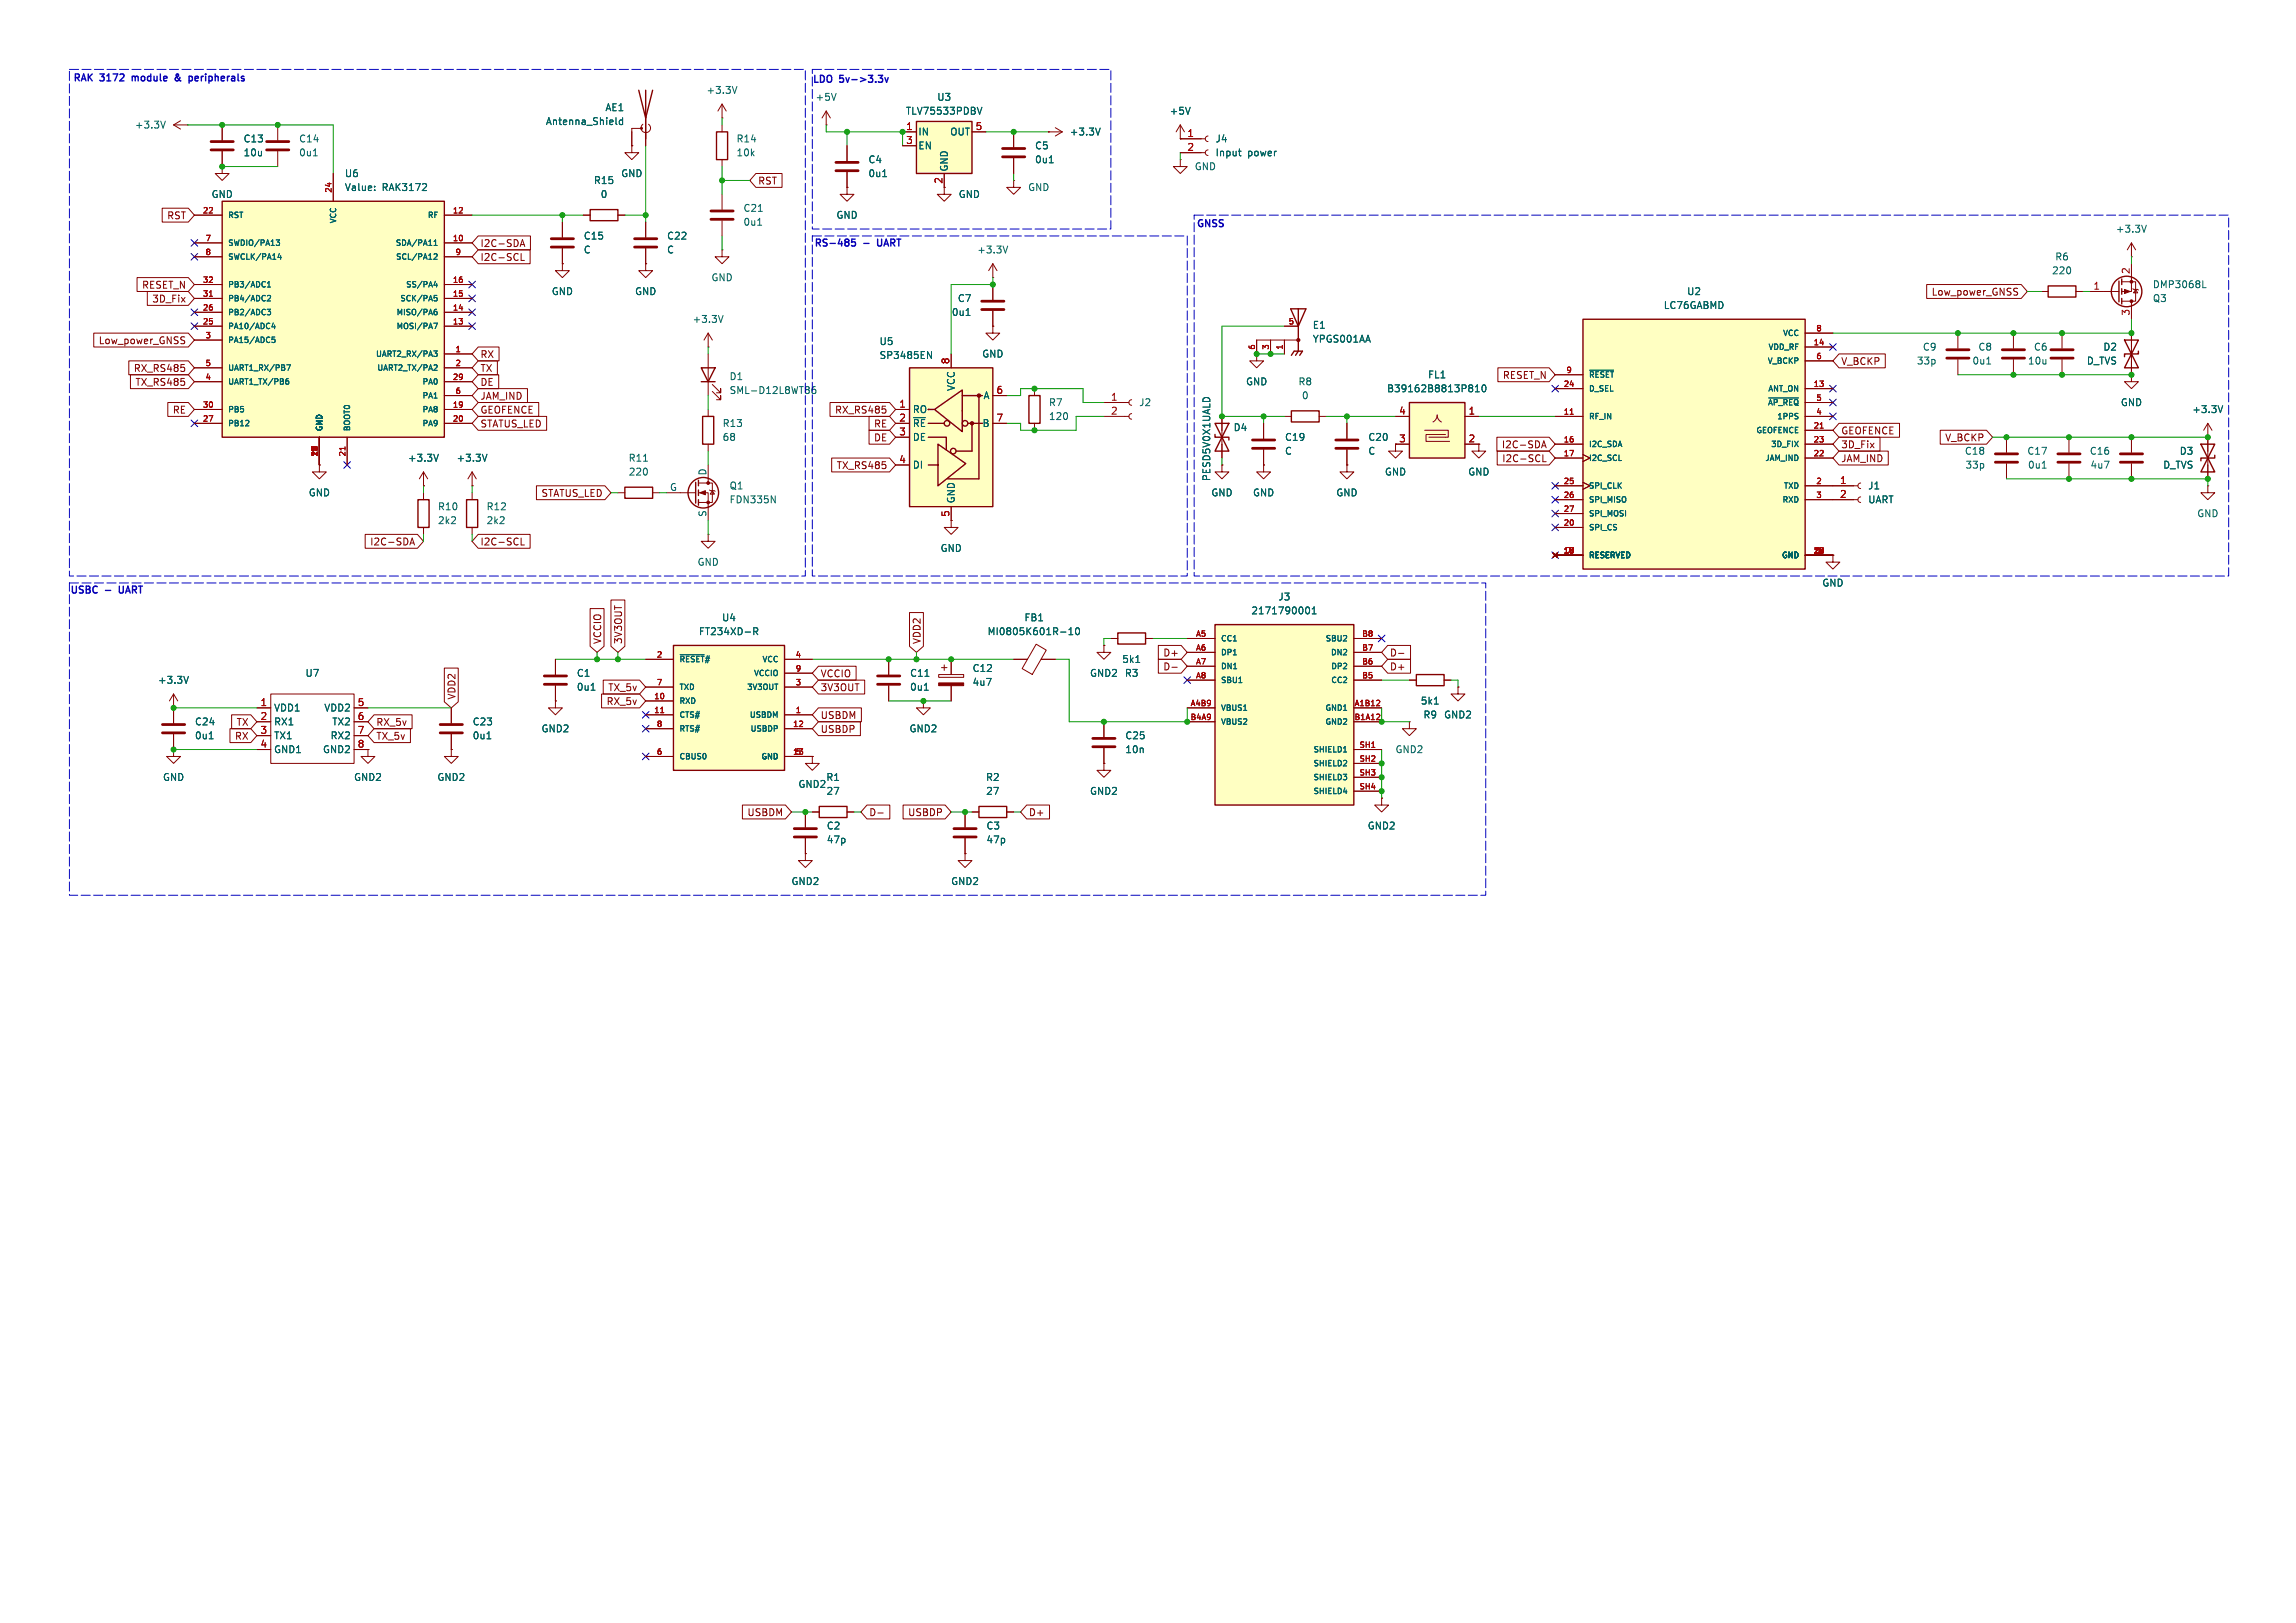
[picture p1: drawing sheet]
<svg xmlns="http://www.w3.org/2000/svg" width="420mm" height="297mm" viewBox="0 0 420 297" stroke-linecap="round" stroke-linejoin="round" font-family="sans-serif">
<defs><g id="words">
<g font-size="1.8" fill="#0000c2">
<text x="13.2" y="15.2">RAK</text>
<text x="18.3" y="15.2">3172</text>
<text x="24.7" y="15.2">module</text>
<text x="33" y="15.2">&amp;</text>
<text x="36.1" y="15.2">peripherals</text>
<text x="148.5" y="15.5">LDO</text>
<text x="153.6" y="15.5">5v-&gt;3.3v</text>
<text x="218.7" y="41.9">GNSS</text>
<text x="148.8" y="45.5">RS-485</text>
<text x="161" y="45.5">UART</text>
<text x="12.7" y="109">USBC</text>
<text x="22.3" y="109">UART</text>
</g>
<g font-size="1.8" fill="#006464">
<text x="129.1" y="17.4">+3.3V</text>
<text x="24.6" y="23.7">+3.3V</text>
<text x="99.8" y="23.1">Antenna_Shield</text>
<text x="110.6" y="20.5">AE1</text>
<text x="149.1" y="18.6">+5V</text>
<text x="165.6" y="21.2">TLV75533PDBV</text>
<text x="171.3" y="18.6">U3</text>
<text x="213.9" y="21.2">+5V</text>
<text x="44.5" y="26.3">C13</text>
<text x="44.5" y="28.8">10u</text>
<text x="54.6" y="26.3">C14</text>
<text x="54.6" y="28.8">0u1</text>
<text x="134.6" y="28.8">10k</text>
<text x="134.6" y="26.3">R14</text>
<text x="167.9" y="25">IN</text>
<text x="167.9" y="27.5">EN</text>
<text x="173.7" y="25">OUT</text>
<text x="189.2" y="27.5">C5</text>
<text x="195.6" y="25">+3.3V</text>
<text x="222.3" y="26.3">J4</text>
<text x="222.3" y="28.8">Input</text>
<text x="228.2" y="28.8">power</text>
<text x="63" y="32.6">U6</text>
<text x="63" y="35.2">Value:</text>
<text x="69.9" y="35.2">RAK3172</text>
<text x="108.5" y="33.9">R15</text>
<text x="113.5" y="32.6">GND</text>
<text x="158.8" y="30.1">C4</text>
<text x="158.8" y="32.6">0u1</text>
<text x="173.6" y="31.5" transform="rotate(-90 173.6 31.5)">GND</text>
<text x="188" y="35.2">GND</text>
<text x="189.2" y="30.1">0u1</text>
<text x="218.4" y="31.3">GND</text>
<text x="38.6" y="36.4">GND</text>
<text x="109.8" y="36.4">0</text>
<text x="135.9" y="39">C21</text>
<text x="135.9" y="41.5">0u1</text>
<text x="152.9" y="40.2">GND</text>
<text x="175.3" y="36.4">GND</text>
<text x="106.7" y="44">C15</text>
<text x="106.7" y="46.6">C</text>
<text x="121.9" y="44">C22</text>
<text x="121.9" y="46.6">C</text>
<text x="178.7" y="46.6">+3.3V</text>
<text x="375.8" y="47.9">R6</text>
<text x="386.9" y="42.8">+3.3V</text>
<text x="130" y="51.7">GND</text>
<text x="375.3" y="50.4">220</text>
<text x="393.7" y="52.9">DMP3068L</text>
<text x="100.8" y="54.2">GND</text>
<text x="116.1" y="54.2">GND</text>
<text x="126.6" y="59.3">+3.3V</text>
<text x="174" y="58">0u1</text>
<text x="175.1" y="55.5">C7</text>
<text x="304.2" y="56.7">LC76GABMD</text>
<text x="308.5" y="54.2">U2</text>
<text x="393.7" y="55.5">Q3</text>
<text x="160.8" y="63.3">U5</text>
<text x="160.8" y="65.9">SP3485EN</text>
<text x="179.6" y="65.6">GND</text>
<text x="240" y="60.4">E1</text>
<text x="240" y="62.9">YPGS001AA</text>
<text x="351.6" y="64.4">C9</text>
<text x="361.8" y="64.4">C8</text>
<text x="372" y="64.4">C6</text>
<text x="384.7" y="64.4">D2</text>
<text x="133.4" y="69.8">D1</text>
<text x="174.9" y="71.6" transform="rotate(-90 174.9 71.6)">VCC</text>
<text x="227.8" y="70.7">GND</text>
<text x="237.4" y="70.7">R8</text>
<text x="253.6" y="72">B39162B8813P810</text>
<text x="261.1" y="69.4">FL1</text>
<text x="350.5" y="66.9">33p</text>
<text x="360.7" y="66.9">0u1</text>
<text x="370.9" y="66.9">10u</text>
<text x="381.6" y="66.9">D_TVS</text>
<text x="133.4" y="72.3">SML-D12L8WT86</text>
<text x="166.9" y="75.8">RO</text>
<text x="179.8" y="73.3">A</text>
<text x="191.8" y="74.5">R7</text>
<text x="191.8" y="77.1">120</text>
<text x="208.3" y="74.5">J2</text>
<text x="238.1" y="73.3">0</text>
<text x="387.9" y="74.5">GND</text>
<text x="400.9" y="75.8">+3.3V</text>
<text x="132.1" y="78.3">R13</text>
<text x="132.1" y="80.9">68</text>
<text x="166.9" y="78.3">~{RE}</text>
<text x="166.9" y="80.9">DE</text>
<text x="179.6" y="78.3">B</text>
<text x="225.6" y="79.1">D4</text>
<text x="235" y="80.9">C19</text>
<text x="235" y="83.4">C</text>
<text x="250.2" y="80.9">C20</text>
<text x="250.2" y="83.4">C</text>
<text x="359.3" y="83.4">C18</text>
<text x="370.7" y="83.4">C17</text>
<text x="382.2" y="83.4">C16</text>
<text x="398.6" y="83.4">D3</text>
<text x="74.5" y="84.7">+3.3V</text>
<text x="83.4" y="84.7">+3.3V</text>
<text x="114.9" y="84.7">R11</text>
<text x="114.9" y="87.2">220</text>
<text x="122.5" y="89.9">G</text>
<text x="129.3" y="87.1" transform="rotate(-90 129.3 87.1)">D</text>
<text x="133.4" y="89.8">Q1</text>
<text x="166.9" y="86">DI</text>
<text x="221.6" y="88.1" transform="rotate(-90 221.6 88.1)">PESD5V0X1UALD</text>
<text x="253.2" y="87.2">GND</text>
<text x="268.5" y="87.2">GND</text>
<text x="341.6" y="89.8">J1</text>
<text x="359.4" y="86">33p</text>
<text x="370.9" y="86">0u1</text>
<text x="382.3" y="86">4u7</text>
<text x="395.6" y="86">D_TVS</text>
<text x="56.4" y="91">GND</text>
<text x="80" y="93.6">R10</text>
<text x="88.9" y="93.6">R12</text>
<text x="129.3" y="94.7" transform="rotate(-90 129.3 94.7)">S</text>
<text x="133.4" y="92.3">FDN335N</text>
<text x="174.9" y="92.2" transform="rotate(-90 174.9 92.2)">GND</text>
<text x="221.5" y="91">GND</text>
<text x="229.1" y="91">GND</text>
<text x="244.3" y="91">GND</text>
<text x="341.6" y="92.3">UART</text>
<text x="401.8" y="94.8">GND</text>
<text x="80" y="96.1">2k2</text>
<text x="88.9" y="96.1">2k2</text>
<text x="172" y="101.2">GND</text>
<text x="127.5" y="103.7">GND</text>
<text x="333.2" y="107.5">GND</text>
<text x="132" y="113.9">U4</text>
<text x="187.3" y="113.9">FB1</text>
<text x="228.8" y="112.6">2171790001</text>
<text x="233.8" y="110.1">J3</text>
<text x="127.7" y="116.4">FT234XD-R</text>
<text x="180.6" y="116.4">MI0805K601R-10</text>
<text x="28.8" y="125.3">+3.3V</text>
<text x="55.8" y="124.1">U7</text>
<text x="105.4" y="124.1">C1</text>
<text x="166.4" y="124.1">C11</text>
<text x="177.8" y="123.2">C12</text>
<text x="177.8" y="125.7">4u7</text>
<text x="199.3" y="124.1">GND2</text>
<text x="205.2" y="121.5">5k1</text>
<text x="205.7" y="124.1">R3</text>
<text x="50" y="130.4">VDD1</text>
<text x="59.2" y="130.4">VDD2</text>
<text x="105.4" y="126.6">0u1</text>
<text x="166.4" y="126.6">0u1</text>
<text x="259.8" y="129.1">5k1</text>
<text x="260.3" y="131.7">R9</text>
<text x="264.1" y="131.7">GND2</text>
<text x="35.6" y="132.9">C24</text>
<text x="35.6" y="135.5">0u1</text>
<text x="50" y="132.9">RX1</text>
<text x="50" y="135.5">TX1</text>
<text x="60.4" y="135.5">RX2</text>
<text x="60.7" y="132.9">TX2</text>
<text x="86.4" y="132.9">C23</text>
<text x="86.4" y="135.5">0u1</text>
<text x="99" y="134.2">GND2</text>
<text x="166.3" y="134.2">GND2</text>
<text x="205.7" y="135.5">C25</text>
<text x="29.7" y="143.1">GND</text>
<text x="50" y="138">GND1</text>
<text x="59" y="138">GND2</text>
<text x="64.7" y="143.1">GND2</text>
<text x="79.9" y="143.1">GND2</text>
<text x="151.1" y="143.1">R1</text>
<text x="180.3" y="143.1">R2</text>
<text x="205.7" y="138">10n</text>
<text x="255.2" y="138">GND2</text>
<text x="145.9" y="144.4">GND2</text>
<text x="151.1" y="145.6">27</text>
<text x="180.3" y="145.6">27</text>
<text x="199.3" y="145.6">GND2</text>
<text x="151.1" y="152">C2</text>
<text x="151.1" y="154.5">47p</text>
<text x="180.3" y="152">C3</text>
<text x="180.3" y="154.5">47p</text>
<text x="250.1" y="152">GND2</text>
<text x="144.7" y="162.2">GND2</text>
<text x="173.9" y="162.2">GND2</text>
</g>
<g font-size="1.8" fill="#a90000">
<text x="165.7" y="23.9">1</text>
<text x="178.4" y="23.9">5</text>
<text x="165.7" y="26.4">3</text>
<text x="217.1" y="25.1">1</text>
<text x="217.1" y="27.7">2</text>
<text x="382.8" y="53.1">1</text>
<text x="389.6" y="50.2" transform="rotate(-90 389.6 50.2)">2</text>
<text x="389.6" y="57.9" transform="rotate(-90 389.6 57.9)">3</text>
<text x="173.7" y="66.7" transform="rotate(-90 173.7 66.7)">8</text>
<text x="164.4" y="74.7">1</text>
<text x="164.4" y="77.2">2</text>
<text x="182.2" y="72.1">6</text>
<text x="182.2" y="77.2">7</text>
<text x="203.1" y="73.4">1</text>
<text x="203.1" y="75.9">2</text>
<text x="255.8" y="75.9">4</text>
<text x="268.5" y="75.9">1</text>
<text x="164.4" y="79.8">3</text>
<text x="255.8" y="81">3</text>
<text x="268.5" y="81">2</text>
<text x="164.4" y="84.8">4</text>
<text x="336.5" y="88.6">1</text>
<text x="173.7" y="94.7" transform="rotate(-90 173.7 94.7)">5</text>
<text x="336.5" y="91.2">2</text>
<text x="47.6" y="129.3">1</text>
<text x="47.6" y="131.8">2</text>
<text x="65.3" y="129.3">5</text>
<text x="65.3" y="131.8">6</text>
<text x="47.6" y="134.4">3</text>
<text x="47.6" y="136.9">4</text>
<text x="65.3" y="134.4">7</text>
<text x="65.3" y="136.9">8</text>
</g>
<g font-size="1.8" fill="#840000">
<text x="138.6" y="34">RST</text>
<text x="172.5" y="33.7" transform="rotate(-90 172.5 33.7)">2</text>
<text x="30.5" y="40.3">RST</text>
<text x="87.8" y="45.4">I2C-SDA</text>
<text x="87.8" y="47.9">I2C-SCL</text>
<text x="25.9" y="53">RESET_N</text>
<text x="27.8" y="55.6">3D_Fix</text>
<text x="353.2" y="54.3">Low_power_GNSS</text>
<text x="18" y="63.2">Low_power_GNSS</text>
<text x="87.8" y="65.7">RX</text>
<text x="24.4" y="68.3">RX_RS485</text>
<text x="24.7" y="70.8">TX_RS485</text>
<text x="87.8" y="68.3">TX</text>
<text x="87.8" y="70.8">DE</text>
<text x="274.8" y="69.5">RESET_N</text>
<text x="336.7" y="67">V_BCKP</text>
<text x="31.5" y="75.9">RE</text>
<text x="87.8" y="75.9">GEOFENCE</text>
<text x="87.8" y="73.3">JAM_IND</text>
<text x="152.6" y="75.9">RX_RS485</text>
<text x="87.8" y="78.4">STATUS_LED</text>
<text x="159.8" y="81">DE</text>
<text x="159.8" y="78.4">RE</text>
<text x="274.6" y="82.2">I2C-SDA</text>
<text x="336.7" y="82.2">3D_Fix</text>
<text x="336.7" y="79.7">GEOFENCE</text>
<text x="355.7" y="81">V_BCKP</text>
<text x="152.9" y="86">TX_RS485</text>
<text x="274.7" y="84.8">I2C-SCL</text>
<text x="336.7" y="84.8">JAM_IND</text>
<text x="98.9" y="91.1">STATUS_LED</text>
<text x="67.6" y="100">I2C-SDA</text>
<text x="87.8" y="100">I2C-SCL</text>
<text x="110.2" y="118" transform="rotate(-90 110.2 118)">VCCIO</text>
<text x="114" y="118" transform="rotate(-90 114 118)">3V3OUT</text>
<text x="168.6" y="118" transform="rotate(-90 168.6 118)">VDD2</text>
<text x="150" y="124.1">VCCIO</text>
<text x="212.7" y="122.9">D-</text>
<text x="212.7" y="120.3">D+</text>
<text x="254.2" y="122.9">D+</text>
<text x="254.2" y="120.3">D-</text>
<text x="83.5" y="128.1" transform="rotate(-90 83.5 128.1)">VDD2</text>
<text x="110.9" y="129.2">RX_5v</text>
<text x="111.2" y="126.7">TX_5v</text>
<text x="150" y="126.7">3V3OUT</text>
<text x="150" y="131.8">USBDM</text>
<text x="42.9" y="135.6">RX</text>
<text x="43.2" y="133">TX</text>
<text x="68.7" y="135.6">TX_5v</text>
<text x="68.7" y="133">RX_5v</text>
<text x="150" y="134.3">USBDP</text>
<text x="136.6" y="149.5">USBDM</text>
<text x="158.9" y="149.5">D-</text>
<text x="166" y="149.5">USBDP</text>
<text x="188.1" y="149.5">D+</text>
</g>
<g font-size="1.4" fill="#a90000">
<text x="60.7" y="35.4" transform="rotate(-90 60.7 35.4)">24</text>
<text x="37" y="39.1">22</text>
<text x="82.7" y="39.1">12</text>
<text x="37.5" y="44.2">7</text>
<text x="37.5" y="46.7">8</text>
<text x="82.7" y="44.2">10</text>
<text x="83.2" y="46.7">9</text>
<text x="37" y="51.8">32</text>
<text x="82.7" y="51.8">16</text>
<text x="37" y="59.4">25</text>
<text x="37" y="56.9">26</text>
<text x="37" y="54.4">31</text>
<text x="82.7" y="59.4">13</text>
<text x="82.7" y="56.9">14</text>
<text x="82.7" y="54.4">15</text>
<text x="235.6" y="59.4">5</text>
<text x="37.5" y="62">3</text>
<text x="83.2" y="64.5">1</text>
<text x="229.6" y="64.1" transform="rotate(-90 229.6 64.1)">6</text>
<text x="232.2" y="64.1" transform="rotate(-90 232.2 64.1)">3</text>
<text x="234.7" y="64.1" transform="rotate(-90 234.7 64.1)">1</text>
<text x="331.6" y="63.2">14</text>
<text x="332.1" y="65.8">6</text>
<text x="332.1" y="60.7">8</text>
<text x="37.5" y="69.6">4</text>
<text x="37.5" y="67.1">5</text>
<text x="82.7" y="69.6">29</text>
<text x="83.2" y="67.1">2</text>
<text x="285.9" y="70.9">24</text>
<text x="286.4" y="68.3">9</text>
<text x="331.6" y="70.9">13</text>
<text x="37" y="77.2">27</text>
<text x="37" y="74.7">30</text>
<text x="82.7" y="74.7">19</text>
<text x="82.7" y="77.2">20</text>
<text x="83.2" y="72.1">6</text>
<text x="285.9" y="75.9">11</text>
<text x="332.1" y="75.9">4</text>
<text x="332.1" y="73.4">5</text>
<text x="58.2" y="83.6" transform="rotate(-90 58.2 83.6)">11</text>
<text x="58.2" y="82.9" transform="rotate(-90 58.2 82.9)">8</text>
<text x="63.2" y="83.6" transform="rotate(-90 63.2 83.6)">21</text>
<text x="285.9" y="81">16</text>
<text x="285.9" y="83.6">17</text>
<text x="331.6" y="78.5">21</text>
<text x="331.6" y="83.6">22</text>
<text x="331.6" y="81">23</text>
<text x="285.9" y="88.6">25</text>
<text x="332.1" y="88.6">2</text>
<text x="285.9" y="91.2">26</text>
<text x="285.9" y="93.7">27</text>
<text x="332.1" y="91.2">3</text>
<text x="285.9" y="96.3">20</text>
<text x="286.4" y="101.3">79</text>
<text x="331.6" y="101.3">12</text>
<text x="332.1" y="101.3">1</text>
<text x="218.7" y="116.6">A5</text>
<text x="218.7" y="119.1">A6</text>
<text x="249.1" y="119.1">B7</text>
<text x="249.1" y="116.6">B8</text>
<text x="120" y="120.4">2</text>
<text x="120" y="125.5">7</text>
<text x="145.4" y="125.5">3</text>
<text x="145.4" y="120.4">4</text>
<text x="145.4" y="122.9">9</text>
<text x="218.7" y="121.7">A7</text>
<text x="218.7" y="124.2">A8</text>
<text x="249.1" y="124.2">B5</text>
<text x="249.1" y="121.7">B6</text>
<text x="119.6" y="128">10</text>
<text x="119.6" y="130.6">11</text>
<text x="145.4" y="130.6">1</text>
<text x="217.7" y="129.3">A4B9</text>
<text x="217.7" y="131.8">B4A9</text>
<text x="247.7" y="129.3">A1B12</text>
<text x="247.7" y="131.8">B1A12</text>
<text x="120" y="133.1">8</text>
<text x="145" y="133.1">12</text>
<text x="248.6" y="136.9">SH1</text>
<text x="120" y="138.2">6</text>
<text x="145" y="138.2">13</text>
<text x="145.4" y="138.2">5</text>
<text x="248.6" y="139.4">SH2</text>
<text x="248.6" y="142">SH3</text>
<text x="248.6" y="144.5">SH4</text>
</g>
<g font-size="1.4" fill="#006464">
<text x="41.7" y="40.1">RST</text>
<text x="61.7" y="41" transform="rotate(-90 61.7 41)">VCC</text>
<text x="78.1" y="40.1">RF</text>
<text x="41.7" y="45.2">SWDIO/PA13</text>
<text x="41.7" y="47.7">SWCLK/PA14</text>
<text x="72.3" y="45.2">SDA/PA11</text>
<text x="72.3" y="47.7">SCL/PA12</text>
<text x="41.7" y="52.8">PB3/ADC1</text>
<text x="74.2" y="52.8">SS/PA4</text>
<text x="41.7" y="57.9">PB2/ADC3</text>
<text x="41.7" y="55.3">PB4/ADC2</text>
<text x="72.4" y="57.9">MISO/PA6</text>
<text x="73.1" y="55.3">SCK/PA5</text>
<text x="41.7" y="60.4">PA10/ADC4</text>
<text x="41.7" y="63">PA15/ADC5</text>
<text x="68.6" y="65.5">UART2_RX/PA3</text>
<text x="72.4" y="60.4">MOSI/PA7</text>
<text x="323.4" y="64.2">VDD_RF</text>
<text x="326" y="61.7">VCC</text>
<text x="41.7" y="70.6">UART1_TX/PB6</text>
<text x="41.7" y="68">UART1_RX/PB7</text>
<text x="68.9" y="68">UART2_TX/PA2</text>
<text x="77.2" y="70.6">PA0</text>
<text x="290.6" y="71.9">D_SEL</text>
<text x="290.6" y="69.3">~{RESET}</text>
<text x="323.2" y="66.8">V_BCKP</text>
<text x="323.3" y="71.9">ANT_ON</text>
<text x="41.7" y="75.7">PB5</text>
<text x="77.2" y="75.7">PA8</text>
<text x="77.2" y="73.1">PA1</text>
<text x="290.6" y="76.9">RF_IN</text>
<text x="323.3" y="74.4">~{AP_REQ}</text>
<text x="325" y="76.9">1PPS</text>
<text x="41.7" y="78.2">PB12</text>
<text x="59.2" y="79" transform="rotate(-90 59.2 79)">GND</text>
<text x="64.2" y="79" transform="rotate(-90 64.2 79)">BOOT0</text>
<text x="77.2" y="78.2">PA9</text>
<text x="290.6" y="82">I2C_SDA</text>
<text x="321.1" y="79.5">GEOFENCE</text>
<text x="323.8" y="82">3D_FIX</text>
<text x="290.6" y="84.6">I2C_SCL</text>
<text x="290.6" y="89.6">SPI_CLK</text>
<text x="322.8" y="84.6">JAM_IND</text>
<text x="326.2" y="89.6">TXD</text>
<text x="290.6" y="92.2">SPI_MISO</text>
<text x="290.6" y="94.7">SPI_MOSI</text>
<text x="325.9" y="92.2">RXD</text>
<text x="290.6" y="97.3">SPI_CS</text>
<text x="290.6" y="102.3">RESERVED</text>
<text x="325.8" y="102.3">GND</text>
<text x="223.3" y="117.6">CC1</text>
<text x="242.4" y="117.6">SBU2</text>
<text x="124.2" y="121.4">~{RESET}#</text>
<text x="137.8" y="123.9">VCCIO</text>
<text x="139.3" y="121.4">VCC</text>
<text x="223.3" y="120.1">DP1</text>
<text x="223.3" y="122.7">DN1</text>
<text x="223.3" y="125.2">SBU1</text>
<text x="243.3" y="120.1">DN2</text>
<text x="243.4" y="125.2">CC2</text>
<text x="243.4" y="122.7">DP2</text>
<text x="124.2" y="129">RXD</text>
<text x="124.2" y="131.5">CTS#</text>
<text x="124.2" y="126.5">TXD</text>
<text x="136.5" y="126.5">3V3OUT</text>
<text x="137" y="131.5">USBDM</text>
<text x="223.3" y="130.3">VBUS1</text>
<text x="242.3" y="130.3">GND1</text>
<text x="124.2" y="134.1">RTS#</text>
<text x="137.2" y="134.1">USBDP</text>
<text x="223.3" y="132.8">VBUS2</text>
<text x="240.1" y="137.9">SHIELD1</text>
<text x="242.3" y="132.8">GND2</text>
<text x="124.2" y="139.2">CBUS0</text>
<text x="139.1" y="139.2">GND</text>
<text x="240.1" y="140.4">SHIELD2</text>
<text x="240.1" y="143">SHIELD3</text>
<text x="240.1" y="145.5">SHIELD4</text>
</g>
</g></defs>
<g fill="none" stroke="#840000" stroke-width=".18">
<path d="M132.1 19.1l-.8 1.2M132.1 19.1v2.5M132.1 19.1l.7 1.2M117.3 23.5h-1.7v3.2M117.6 22.7a.85 .85 0 0 0-.1 1.3 .85 .85 0 0 0 1.2 0 .85 .85 0 0 0-.1-1.3M118.1 21.6v5.1M132.1 21.6h.1M373.4 53.3h1.2M379.7 53.3h1.3M382.3 53.3h5.3M388.1 51.6h2.6v3.5h-2.6M389.9 48.3v5h-1.8"/>
<path d="M389.9 55.1v3.3M390.1 52.8l.2 .2h.7l.2 .1M390.7 53l.3 .6h-.7zM129.5 74.9v1.3M377.2 61v2.8M377.2 65.8v2.8M389.9 68.6v1.3h1.3l-1.3 1.2-1.3-1.2h1.3M389.9 68.6h.1M389.9 61v7.6M58.4 85.1v1.3h1.3l-1.3 1.2-1.3-1.2h1.3M58.4 85.1h.1M77.5 88.9h.1"/>
<path d="M77.5 86.4l-.8 1.2M77.5 86.4v2.5M77.5 86.4l.7 1.2M86.4 88.9h.1M86.4 86.4l-.8 1.2M86.4 86.4v2.5M86.4 90.2v1.2M86.4 96.5v1.3M86.4 86.4l.7 1.2M121.9 90.2h5.4M127.8 90.2h1.7v5.1M127.8 88.4h2.5v3.5h-2.5"/>
<path d="M129.5 97.8v1.3h1.3l-1.3 1.2-1.2-1.2h1.2M129.5 97.8h.1M129.5 81.3v1.3M129.5 85.1v3.3M129.8 89.7l.1 .1h.8l.1 .1M130.3 89.8l.4 .6h-.8zM378.5 80v2.8M378.5 84.8v2.8M403.9 80v7.6"/>
</g>
<g fill="none" stroke="#840000" stroke-width=".25">
<path d="M116.8 16.5l1.3 5.1 1.3-5.1M118.1 16.5v8.9M374.6 52.3h5.1v2.1h-5.1zM387.6 51.4v3.8M388.1 51.1v1M388.1 52.8v1M388.1 54.6v1M128.5 76.2h2.1v5.1h-2.1zM388.6 62.2h2.6l-2.6 5.1h2.6zM391.2 64.3v.5h-2.6v.5M85.3 91.4h2.1v5.1h-2.1zM127.3 88.3v3.8"/>
<path d="M127.8 87.9v1M127.8 89.7v1M127.8 91.4v1.1M402.6 81.3h2.5l-2.5 5.1h2.5zM405.1 83.3v.5h-2.5v.5"/>
<circle cx="389" cy="53.3" r="2.79"/>
<circle cx="128.7" cy="90.2" r="2.79"/>
</g>
<g fill="#840000" stroke="#840000" stroke-width=".18">
<path d="M128 90.2l1-.4v.8z"/>
<path d="M388.6 53l1 .3-1 .4z"/>
<circle cx="129.5" cy="91.9" r=".25"/>
<circle cx="129.5" cy="88.4" r=".25"/>
<circle cx="117.3" cy="23.5" r=".18"/>
<circle cx="389.9" cy="51.6" r=".25"/>
<circle cx="389.9" cy="55.1" r=".25"/>
</g>
<path d="M134.8 15.8l-.4 1.3M112.7 22.7l.2 .1M113.9 21.5v1.3M113.9 22h-.4l-.2 .2 .1 .5h.5M402.9 52.6h.6M80.2 83.1l-.4 1.3M89.1 83.1l-.4 1.3M141.1 90.7l.7 1.3v-1.3M373.6 85.7h.7" fill="none" stroke="#006464" stroke-width=".18"/>
<path d="M375.2 65.5h4M375.2 64h4M376.4 84.6h4.1M376.4 83.1h4.1" fill="none" stroke="#840000" stroke-width=".51"/>
<path d="M40.6 36.8h40.7v43.2h-40.7z" fill="#ffffc2"/>
<path d="M40.6 36.8h40.7v43.2h-40.7zM107.9 38.4h5.1v2h-5.1zM76.5 91.4h2v5.1h-2z" fill="none" stroke="#840000" stroke-width=".25"/>
<g fill="none" stroke="#840000" stroke-width=".18">
<path d="M35.6 39.4h5M61 31.8v5M81.3 39.4h5.1M106.7 39.4h1.2M113 39.4h1.3M35.6 44.5h5M35.6 59.7h5M35.6 57.2h5M35.6 54.6h5M35.6 52.1h5M35.6 47h5M81.3 44.5h5.1"/>
<path d="M81.3 59.7h5.1M81.3 57.2h5.1M81.3 54.6h5.1M81.3 52.1h5.1M81.3 47h5.1M389.9 47h.1M389.9 44.5l-.8 1.2M389.9 44.5v2.5M389.9 44.5l.8 1.2M35.6 74.9h5M35.6 67.3h5M35.6 77.5h5"/>
<path d="M35.6 69.9h5M35.6 62.2h5M81.3 64.8h5.1M81.3 74.9h5.1M81.3 67.3h5.1M81.3 77.5h5.1M81.3 69.9h5.1M81.3 72.4h5.1M403.9 77.5l-.8 1.2M403.9 77.5v2.5M403.9 77.5l.7 1.2M58.4 80v5.1"/>
<path d="M63.5 80v5.1M77.5 90.2v1.2M77.5 96.5v1.3M389.9 80v2.8M389.9 84.8v2.8M403.9 80h.1M403.9 88.9v1.3h1.2l-1.2 1.2-1.3-1.2h1.3M403.9 88.9h.1"/>
</g>
<g fill="none" stroke="#006464" stroke-width=".18">
<path d="M68.5 34.7v.2M68.5 34.1v.1M77.2 34.9h.8M78 33.7v.4M48.9 56.6h.6l-.3 .4 .2 .1v.4l-.5 .1M48.9 54.2l.4-.1 .2 .2-.6 .8h.6M48.9 52.5h.6M48.9 51.8l.3-.3v1M50 59.1l-.3 .7h.7M50.2 59.5v.7M50.5 43.9h.6l-.3 .4 .3 .1v.3l-.2 .2h-.2M51.1 46.4l-.2 .7h.6"/>
<path d="M51.3 46.8v.7M79.3 59.1h.7l-.4 1.1M79.4 46.5l.4-.1 .2 .3-.7 .8h.7M79.4 44.9h.6M79.4 44.2l.3-.3v1M79.4 54.5l.4-.1 .2 .2-.1 .4h-.5M79.4 54.1h.5M79.5 57h.3l.2 .2-.1 .4h-.4M79.6 51.5l-.2 .7h.6M79.9 56.6l-.4 .1M79.9 51.9v.6M392.6 41.2l-.4 1.3"/>
<path d="M50.3 61.7h-.5l-.1 .5 .5-.1 .1 .5-.2 .1-.4-.1M52.4 69.7h.2l.2 .2-.1 .4h-.3M52.4 66.8h.7l-.4 1M52.7 69.3h-.3l-.1 .2M79.3 64.2h.7l-.4 .4 .3 .1 .1 .3-.2 .2h-.3M79.5 66.8h.4l.1 .2-.7 .8h.7M406.6 74.2l-.4 1.3"/>
</g>
<path d="M38.3 54.2h.6M63.1 81.8v.6" fill="none" stroke="#a90000" stroke-width=".18"/>
<path d="M387.9 84.6h4M387.9 83.1h4" fill="none" stroke="#840000" stroke-width=".51"/>
<path d="M289.6 58.4h40.6v45.7h-40.6z" fill="#ffffc2"/>
<path d="M131.1 24.1h2v5.1h-2zM289.6 58.4h40.6v45.7h-40.6zM128.3 67.3h2.5l-1.3 2.6zM128.3 69.9h2.5M188.2 72.4h2v5.1h-2zM204.5 115.8h5v2.1h-5zM179.1 147.6h5v2h-5z" fill="none" stroke="#840000" stroke-width=".25"/>
<g fill="none" stroke="#840000" stroke-width=".18">
<path d="M31.7 22.9l1.3 .7M31.7 22.9h2.6M33 22.1l-1.3 .8M34.3 22.9h.1M40.6 30.5v1.3h1.3l-1.3 1.2-1.2-1.2h1.2M40.6 30.5h.1M40.6 22.9v2.8M40.6 27.7v2.8M50.8 22.9v2.8M50.8 27.7v2.8M115.6 26.7v1.2h-1.3l1.3 1.3 1.2-1.3h-1.2M115.6 26.7h.1"/>
<path d="M132.1 22.9v1.2M132.1 29.2v1.3M132.1 35.6v2.8M102.9 48.3v1.2h1.2l-1.2 1.3-1.3-1.3h1.3M102.9 48.3h.1M102.9 40.6v2.8M102.9 45.5v2.8M118.1 48.3v1.2h1.3l-1.3 1.3-1.3-1.3h1.3M118.1 48.3h.1M118.1 40.6v2.8M118.1 45.5v2.8M132.1 45.7v1.3h1.2l-1.2 1.3-1.3-1.3h1.3"/>
<path d="M132.1 45.7h.1M132.1 40.4v2.8M129.5 63.5h.1M129.5 61v2.5M129.5 64.8v7.6M129.5 61l-.7 1.2M129.5 61l.8 1.2M130.3 71.6l1.5 1.6v-.8v.8h-.7M130.3 70.4l1.5 1.5v-.8v.8h-.7M189.2 71.1v1.3M189.2 77.5v1.2M201.9 76.2h4.6"/>
<path d="M201.9 73.7h4.6M207 75.7l-.3 .1-.2 .4 .2 .4 .3 .1M207 73.2l-.3 .1-.2 .4 .2 .3 .3 .2M284.5 76.2h5.1M284.5 71.1h5.1M284.5 68.6h5.1M330.2 76.2h5.1M330.2 71.1h5.1M330.2 63.5h5.1M330.2 78.7h5.1M330.2 73.7h5.1M330.2 66h5.1"/>
<path d="M330.2 61h5.1M284.5 81.3h5.1M284.5 83.8h5.1M284.5 88.9h5.1M284.5 96.5h5.1M284.5 91.4h5.1M284.5 94h5.1M289.6 83.2l1.2 .6-1.2 .7M289.6 88.3l1.2 .6-1.2 .6M330.2 81.3h5.1M330.2 83.8h5.1M330.2 88.9h9.7"/>
<path d="M330.2 91.4h9.7M340.4 90.9l-.4 .2-.1 .3 .1 .4 .4 .1M340.4 88.4l-.4 .1-.1 .4 .1 .4 .4 .1M367 80v2.8M367 84.8v2.8M189.5 117.9l1.9 1.1-2.6 4.4-1.8-1zM201.9 118.1v1.3h1.3l-1.3 1.3-1.2-1.3h1.2M201.9 118.1h.1M203.2 116.8h1.3M209.5 116.8h1.3M284.1 101.2l.8 .8M284.5 101.6h5.1"/>
<path d="M284.9 101.2l-.8 .8M330.2 101.6h5.1M31.7 137.2v1.2h1.3l-1.3 1.3-1.2-1.3h1.2M31.7 137.2h.1M31.7 129.5h.1M31.7 127l-.7 1.3M31.7 127v5.3M31.7 134.4v2.8M31.7 127l.8 1.3M47 129.5h2.5M47 132.1h2.5M47 134.6h2.5"/>
<path d="M47 137.2h2.5M49.5 127h15.3v12.7h-15.3zM64.8 129.5h2.5M64.8 132.1h2.5M64.8 134.6h2.5M64.8 137.2h2.5M148.6 138.4v1.3h1.3l-1.3 1.3-1.3-1.3h1.3M148.6 138.4h.1M171.7 123.4h4.6v.6h-4.6zM172.2 122.2h1M172.7 121.7v1M174 120.7v2.7"/>
<path d="M174 125.5v2.8M185.4 120.7h2.6M190.4 120.7h2.6M201.9 139.7v1.3h1.3l-1.3 1.2-1.2-1.2h1.2M201.9 139.7h.1M201.9 132.1v2.8M201.9 136.9v2.8M176.5 156.2v1.3h1.3l-1.3 1.3-1.2-1.3h1.2M176.5 156.2h.1M176.5 148.6v2.8M176.5 153.4v2.8M177.8 148.6h1.3"/>
<path d="M184.1 148.6h1.3"/>
</g>
<path d="M287.2 75.8h.6M332.9 78.4h.6" fill="none" stroke="#a90000" stroke-width=".18"/>
<g fill="none" stroke="#006464" stroke-width=".18">
<path d="M30.2 22.2l-.4 1.2M57.3 28.5h.7M138.7 38.7h.7M132.3 57.7l-.5 1.3M138.6 41.2h.7M149.1 70.7l-.3 .1a.86 .86 0 0 0 0 1.2l.4-.1v-.4l-.2-.3h-.2l-.3 .3M290.8 67.7h4.4M323.5 72.8h5.5M194 115.7h1M195.5 116.1h.8M195.5 115.2l.4-.3v1.2M196.9 115l.1-.1a.68 .68 0 0 1 .5 .6 .68 .68 0 0 1-.5 .6l-.3-.4z"/>
<path d="M34.5 123.8l-.5 1.2M38.3 135.2h.7M207.8 121.2h.7"/>
</g>
<g fill="none" stroke="#840000" stroke-width=".51">
<path d="M38.6 27.4h4.1M38.6 25.9h4.1M48.8 27.4h4M48.8 25.9h4M130 38.6h4.1M100.8 45.2h4.1M100.8 43.7h4.1M116.1 45.2h4M116.1 43.7h4M130 40.1h4.1M365 84.6h4.1M365 83.1h4.1"/>
<path d="M29.7 134.1h4.1M29.7 132.6h4.1M199.9 136.7h4.1M199.9 135.1h4.1M174.5 153.2h4.1M174.5 151.6h4.1"/>
</g>
<path d="M171.7 125h4.6v.5h-4.6z" fill="#840000" stroke="#840000" stroke-width=".18"/>
<path d="M222.2 114.3h25.4v33h-25.4z" fill="#ffffc2"/>
<path d="M222.2 114.3h25.4v33h-25.4zM149.9 147.6h5v2h-5z" fill="none" stroke="#840000" stroke-width=".25"/>
<g fill="none" stroke="#840000" stroke-width=".18">
<path d="M217.2 116.8h5M217.2 119.4h5M247.6 116.8h5.1M247.6 119.4h5.1M101.6 128.3v1.2h1.3l-1.3 1.3-1.3-1.3h1.3M101.6 128.3h.1M162.6 120.7v2.7M162.6 125.5v2.8M168.9 128.3v1.2h1.3l-1.3 1.3-1.3-1.3h1.3M168.9 128.3h.1M217.2 129.5h5M217.2 121.9h5"/>
<path d="M217.2 124.5h5M217.2 132.1h5M247.6 129.5h5.1M247.6 121.9h5.1M247.6 124.5h5.1M247.6 132.1h5.1M247.6 137.2h5.1M247.6 139.7h5.1M147.3 156.2v1.3h1.3l-1.3 1.3-1.3-1.3h1.3M147.3 156.2h.1M147.3 148.6v2.8M147.3 153.4v2.8"/>
<path d="M148.6 148.6h1.3M154.9 148.6h1.3M247.6 142.2h5.1M247.6 144.8h5.1M252.7 146.1v1.2h1.3l-1.3 1.3-1.2-1.3h1.2M252.7 146.1h.1"/>
</g>
<path d="M252.3 128.2v.4l-.5 .6h.6M252.3 130.7v.4l-.5 .6h.6" fill="none" stroke="#a90000" stroke-width=".18"/>
<path d="M238.9 111.3l.2-.2a.68 .68 0 0 1 .5 .6 .68 .68 0 0 1-.5 .6l-.2-.2M240 112.3h.8M240 111.4l.4-.3v1.2M169.1 126.3h.7M169.2 123.8h.7M226.6 124.9h.6M245.8 137.6h.5" fill="none" stroke="#006464" stroke-width=".18"/>
<path d="M160.5 125.2h4.1M160.5 123.7h4.1M145.3 153.2h4.1M145.3 151.6h4.1" fill="none" stroke="#840000" stroke-width=".51"/>
<path d="M123.2 118.1h20.3v22.9h-20.3z" fill="#ffffc2"/>
<g fill="none" stroke="#840000" stroke-width=".25">
<path d="M236.1 56.5h2.8l-1.4 3.2zM237.5 56.5v7.8l-.5 .7M222.2 79.5v.5h2.6v.5M222.2 77.5l2.6 5.1h-2.6l2.6-5.1zM236.2 75.2h5.1v2h-5.1zM236.2 65l.5-.7h1.6l-.6 .7M114.3 89.2h5.1v2h-5.1zM123.2 118.1h20.3v22.9h-20.3z"/>
<circle cx="237.5" cy="62.2" r=".25"/>
</g>
<g fill="none" stroke="#840000" stroke-width=".18">
<path d="M151.1 22.9h.1M151.1 20.3l.8 1.3M151.1 20.3v2.6M151.1 20.3l-.7 1.3M154.9 26.7v2.8M154.9 31.5v2.8M172.7 34.3v1.3h1.3l-1.3 1.2-1.3-1.2h1.3M181.6 50.8h.1M181.6 59.7v1.3h1.3l-1.3 1.2-1.3-1.2h1.3M181.6 59.7h.1M181.6 48.3v2.5M181.6 52.1v2.8"/>
<path d="M181.6 56.9v2.8M181.6 48.3l-.8 1.2M181.6 48.3l.8 1.2M234.9 59.7h2.6M223.5 76.2v7.6M229.9 64.8v1.2h1.2l-1.2 1.3-1.3-1.3h1.3M229.9 64.8h.1M231.1 77.5v2.8M232.4 62.2v2.6M234.9 76.2h1.3M234.9 62.2v2.6M237.5 62.2h-7.6v2.6"/>
<path d="M241.3 76.2h1.3M358.1 61v2.8M358.1 65.8v2.8M368.3 61v2.8M368.3 65.8v2.8M113 90.2h1.3M119.4 90.2h1.2M174 95.3v1.2h1.3l-1.3 1.3-1.3-1.3h1.3M174 95.3h.1M223.5 85.1v1.3h1.3l-1.3 1.2-1.3-1.2h1.3M223.5 85.1h.1M231.1 85.1v1.3h1.3l-1.3 1.2-1.2-1.2h1.2"/>
<path d="M231.1 85.1h.1M231.1 82.3v2.8M67.3 137.2v1.2h1.3l-1.3 1.3-1.3-1.3h1.3M67.3 137.2h.1M82.5 137.2v1.2h1.3l-1.3 1.3-1.2-1.3h1.2M82.5 137.2h.1M82.5 129.5v2.8M82.5 134.4v2.8M101.6 120.7v2.7M101.6 125.5v2.8M118.1 130.8h5.1M118.1 128.3h5.1"/>
<path d="M118.1 133.4h5.1M118.1 138.4h5.1M118.1 120.7h5.1M118.1 125.7h5.1M143.5 130.8h5.1M143.5 133.4h5.1M143.5 138.4h5.1M143.5 120.7h5.1M143.5 125.7h5.1M143.5 123.2h5.1"/>
</g>
<path d="M120.8 130.4h.6" fill="none" stroke="#a90000" stroke-width=".18"/>
<path d="M152.9 17.1l-.4 1.3M161.5 32.3h.7M176.7 57.7h.7M184.3 45l-.4 1.3M220.3 72.8h.7M363.4 66.6h.7M117.7 84.4h.7M124.4 119.8h4.4M137.9 115.5h.6l.1-.2v-.3l-.7-.1v1.2M138.2 115.5l.4 .6M89.1 135.2h.7M108.1 126.3h.7" fill="none" stroke="#006464" stroke-width=".18"/>
<g fill="none" stroke="#840000" stroke-width=".51">
<path d="M152.9 31.2h4.1M152.9 29.7h4.1M179.6 56.6h4M179.6 55.1h4M356.1 65.5h4.1M356.1 64h4.1M366.3 65.5h4M366.3 64h4M229.1 82h4.1M229.1 80.5h4.1M80.5 134.1h4.1M80.5 132.6h4.1"/>
<path d="M99.6 125.2h4M99.6 123.7h4"/>
</g>
<path d="M167.6 22.2h10.2v9.6h-10.2z" fill="#ffffc2"/>
<path d="M167.6 22.2h10.2v9.6h-10.2z" fill="none" stroke="#840000" stroke-width=".25"/>
<g fill="none" stroke="#840000" stroke-width=".18">
<path d="M154.9 34.3v1.3h1.3l-1.3 1.2-1.2-1.2h1.2M154.9 34.3h.1M165.1 24.1h2.5M165.1 26.7h2.5M172.7 31.8v2.5M177.8 24.1h2.5M185.4 33v1.3h1.3l-1.3 1.3-1.3-1.3h1.3M185.4 33h.1M185.4 24.1v2.8M185.4 29v2.8M191.8 24.1h.1M191.8 24.1h2.5"/>
<path d="M193 23.4l1.3 .7M194.3 24.1l-1.3 .8M215.9 29.2v1.3h1.3l-1.3 1.3-1.3-1.3h1.3M215.9 29.2h.1M215.9 25.4h.1M215.9 27.9h4.6M215.9 25.4h4.6M215.9 22.9l.8 1.2M215.9 22.9v2.5M215.9 22.9l-.8 1.2M221 27.4l-.4 .2-.1 .3 .1 .4 .4 .1M221 24.9l-.4 .1-.1 .4 .1 .4 .4 .1"/>
<path d="M246.4 77.5v2.8M246.4 85.1v1.3h1.2l-1.2 1.2-1.3-1.2h1.3M246.4 85.1h.1M246.4 82.3v2.8"/>
</g>
<path d="M178.8 19.6l.4 1.3 .4-1.3M217.7 19.6l-.4 1.3M191.9 29.8h.8M201.3 23.4l-.5 1.3M226.5 27.7h.5M226.7 28.3l.3 .2" fill="none" stroke="#006464" stroke-width=".18"/>
<path d="M183.4 28.7h4.1M183.4 27.2h4.1M244.3 82h4.1M244.3 80.5h4.1" fill="none" stroke="#840000" stroke-width=".51"/>
<path d="M166.4 67.3h15.2v25.4h-15.2z" fill="#ffffc2"/>
<g fill="none" stroke="#840000" stroke-width=".25">
<path d="M166.4 67.3h15.2v25.4h-15.2zM169.8 77.5h2.9M169.9 74.9h-.1h1M170.9 74.9l5.1-3.5v7.6zM176 72.4h3.7M177 77.5h2.7M177.8 77.5v5.1h-2.9M179.1 72.4v15.2h-5.7M169.8 80h3.3v2.3M169.8 85.1h1.6M171.6 81.3l5.1 3.5-5.1 4.1z"/>
<circle cx="173.2" cy="77.5" r=".51"/>
<circle cx="176.5" cy="77.5" r=".51"/>
<circle cx="174.4" cy="82.6" r=".51"/>
</g>
<g fill="#840000" stroke="#840000" stroke-width=".25">
<circle cx="177.8" cy="77.5" r=".28"/>
<circle cx="179.1" cy="72.4" r=".28"/>
</g>
<g fill="none" stroke="#840000" stroke-width=".18">
<path d="M163.8 74.9h2.6M163.8 77.5h2.6M174 64.8v2.5M181.6 77.5h2.5M181.6 72.4h2.5M163.8 80h2.6M163.8 85.1h2.6M174 92.7v2.6M255.3 81.3v1.3h-1.3l1.3 1.2 1.2-1.2h-1.2M255.3 81.3h.1M270.5 81.3v1.3h-1.3l1.3 1.2 1.3-1.2h-1.3M270.5 81.3h.1"/>
<path d="M335.3 101.6v1.3h1.2l-1.2 1.2-1.3-1.2h1.3M335.3 101.6h.1M257.8 132.1v1.3h1.3l-1.3 1.2-1.3-1.2h1.3M257.8 132.1h.1"/>
</g>
<path d="M169.7 64.3l.7 1.3v-1.3" fill="none" stroke="#006464" stroke-width=".18"/>
<path d="M257.8 73.7h10.2v10.1h-10.2z" fill="#ffffc2"/>
<path d="M257.8 73.7h10.2v10.1h-10.2zM259.1 123.4h5.1v2.1h-5.1z" fill="none" stroke="#840000" stroke-width=".25"/>
<g fill="none" stroke="#840000" stroke-width=".18">
<path d="M29.7 38.1h4.7l1.2 1.3-1.2 1.2h-4.7zM35.6 39.4h5M40.6 30.5h.1M40.6 22.9v2.8M40.6 27.7v2.8M61 31.8v5M81.3 39.4h5.1M106.7 39.4h1.2M113 39.4h1.3M115.6 26.7h.1M115.6 24.1v2.6M118.1 24.1v2.6"/>
<path d="M138.3 31.8h4.8v2.5h-4.8l-1.1-1.3zM154.9 34.3h.1M154.9 26.7v2.8M154.9 31.5v2.8M165.1 24.1h2.5M165.1 26.7h2.5M172.7 31.8v2.5M177.8 24.1h2.5M185.4 24.1v2.8M185.4 29v2.8M191.8 24.1h.1M215.9 25.4h.1"/>
<path d="M215.9 25.4h3.8M215.9 27.9h3.8M25.1 50.8h9.3l1.2 1.3-1.2 1.2h-9.3zM26.9 53.3h7.5l1.2 1.3-1.2 1.3h-7.5zM35.6 59.7h5M35.6 44.5h5M35.6 57.2h5M35.6 54.6h5M35.6 52.1h5M35.6 47h5M81.3 59.7h5.1M81.3 44.5h5.1"/>
<path d="M81.3 57.2h5.1M81.3 54.6h5.1M81.3 52.1h5.1M81.3 47h5.1M87.5 43.2h9.5v2.5h-9.5l-1.1-1.2zM87.5 45.7h9.5v2.6h-9.5l-1.1-1.3zM95.1 45.1l.5-1.2 .4 1.2M95.3 44.8h.6M95.3 46.4v1.3h.6M102.9 48.3h.1M102.9 40.6v2.8M102.9 45.5v2.8"/>
<path d="M118.1 48.3h.1M118.1 40.6v2.8M118.1 45.5v2.8M181.6 59.7h.1M181.6 52.1v2.8M181.6 56.9v2.8M234.9 59.7h2.6M352.4 52.1h17.3l1.1 1.2-1.1 1.3h-17.3zM368.6 53.3l.3 .2 .2 .3-.3 .2h-.3M368.6 52.7l.5 .1M17.1 61h17.3l1.2 1.2-1.2 1.3h-17.3zM23.6 66h10.8l1.2 1.3-1.2 1.3h-10.8z"/>
<path d="M23.9 68.6h10.5l1.2 1.3-1.2 1.2h-10.5zM30.7 73.7h3.7l1.2 1.2-1.2 1.3h-3.7zM33.3 62.2l.4 .2 .1 .3-.3 .2h-.3M33.3 61.6l.5 .1M33.7 67.3v.6M35.6 74.9h5M35.6 77.5h5M35.6 67.3h5M35.6 69.9h5M35.6 62.2h5M81.3 74.9h5.1M81.3 77.5h5.1"/>
<path d="M81.3 72.4h5.1M81.3 64.8h5.1M81.3 67.3h5.1M81.3 69.9h5.1M87.5 73.7h11v2.5h-11l-1.1-1.3zM87.5 76.2h12.5v2.5h-12.5l-1.1-1.2zM87.5 63.5h3.8v2.5h-3.8l-1.1-1.2zM87.5 71.1h9v2.6h-9l-1.1-1.3zM87.5 66h3.5v2.6h-3.5l-1.1-1.3zM87.5 68.6h3.7v2.5h-3.7l-1.1-1.2zM151.8 73.7h10.9l1.1 1.2-1.1 1.3h-10.9zM159 78.7h3.7l1.1 1.3-1.1 1.3h-3.7z"/>
<path d="M159 76.2h3.7l1.1 1.3-1.1 1.2h-3.7zM162 74.9v.6M163.8 74.9h2.6M163.8 77.5h2.6M174 64.8v2.5M181.6 77.5h2.5M181.6 72.4h2.5M223.5 76.2v2.5M229.9 64.8h.1M229.9 62.2v2.6M231.1 77.5v2.8M232.4 62.2v2.6"/>
<path d="M234.9 62.2v2.6M246.4 77.5v2.8M255.3 76.2h2.5M260.6 78.7h4.3v1.3h-3.5M263.7 77.2l-.6-.6-.2-.7-.2 .8-.6 .5M264.4 79.5h-3.5v1.3h4.3M268 76.2h2.5M274 67.3h9.4l1.1 1.3-1.1 1.3h-9.4zM284.5 76.2h5.1M284.5 71.1h5.1M284.5 68.6h5.1M330.2 76.2h5.1"/>
<path d="M330.2 71.1h5.1M330.2 63.5h5.1M330.2 78.7h5.1M330.2 73.7h5.1M330.2 66h5.1M330.2 61h5.1M336.4 64.8h8.5v2.5h-8.5l-1.1-1.3zM336.4 77.5h11.1v2.5h-11.1l-1.1-1.3zM354.9 78.7h8.5l1.1 1.3-1.1 1.3h-8.5zM389.9 68.6h.1M389.9 61v2.5M389.9 66v2.6"/>
<path d="M58.4 85.1h.1M58.4 80v5.1M63.5 80v5.1M66.8 97.8h9.6l1.1 1.3-1.1 1.2h-9.6zM75 99.7l.4-1.2 .4 1.2M75.1 99.4h.6M77.5 88.9h.1M86.4 88.9h.1M87.5 97.8h9.5v2.5h-9.5l-1.1-1.2zM95.3 98.5v1.2h.6M98.1 88.9h12.5l1.2 1.3-1.2 1.2h-12.5zM152.1 83.8h10.6l1.1 1.3-1.1 1.3h-10.6z"/>
<path d="M163.8 80h2.6M163.8 85.1h2.6M174 95.3h.1M174 92.7v2.6M223.5 85.1h.1M223.5 81.3v2.5M231.1 85.1h.1M231.1 82.3v2.8M246.4 85.1h.1M246.4 82.3v2.8M255.3 81.3h.1M255.3 81.3h2.5"/>
<path d="M268 81.3h2.5M270.5 81.3h.1M273.8 80h9.6l1.1 1.3-1.1 1.3h-9.6zM273.9 82.5h9.5l1.1 1.3-1.1 1.3h-9.5zM282 82l.4-1.3 .4 1.3M282.1 81.6h.6M282.2 83.2v1.3h.6M284.5 81.3h5.1M284.5 83.8h5.1M284.5 88.9h5.1M284.5 96.5h5.1M284.5 91.4h5.1"/>
<path d="M284.5 94h5.1M289.6 83.2l1.2 .6-1.2 .7M289.6 88.3l1.2 .6-1.2 .6M330.2 81.3h5.1M330.2 83.8h5.1M330.2 88.9h8.9M330.2 91.4h8.9M336.4 82.5h9v2.6h-9l-1.1-1.3zM336.4 80h7.5v2.6h-7.5l-1.1-1.3zM403.9 80h.1M403.9 80v2.6M403.9 85.1v2.5"/>
<path d="M107.9 111.4h2.6v6.9l-1.3 1.1-1.3-1.1zM111.8 109.8h2.5v8.5l-1.3 1.1-1.2-1.1zM166.4 112.1h2.5v6.2l-1.3 1.1-1.2-1.1zM201.9 118.1h.1M203.2 116.8h1.3M209.5 116.8h1.3M211.9 118.1h4.2l1.1 1.3-1.1 1.3h-4.2zM217.2 116.8h5M217.2 119.4h5M247.6 116.8h5.1M247.6 119.4h5.1M253.8 118.1h4.2v2.6h-4.2l-1.1-1.3z"/>
<path d="M255.8 119.6h1M284.1 101.2l.8 .8M284.5 101.6h5.1M284.9 101.2l-.8 .8M330.2 101.6h5.1M335.3 101.6h.1M31.7 129.5h.1M31.7 137.2h.1M31.7 129.5v2.8M31.7 134.4v2.8M42.1 133.3h3.8l1.1 1.3-1.1 1.3h-3.8zM42.4 130.8h3.5l1.1 1.3-1.1 1.3h-3.5z"/>
<path d="M47 129.5h2.5M47 132.1h2.5M47 137.2h2.5M47 134.6h2.5M64.8 129.5h2.5M64.8 132.1h2.5M64.8 137.2h2.5M64.8 134.6h2.5M67.3 137.2h.1M68.4 133.3h6.7v2.6h-6.7l-1.1-1.3zM68.4 130.8h7v2.6h-7l-1.1-1.3zM81.3 122.3h2.5v6.1l-1.3 1.1-1.2-1.1z"/>
<path d="M82.5 137.2h.1M82.5 129.5v2.8M82.5 134.4v2.8M101.6 128.3h.1M101.6 120.7v2.7M101.6 125.5v2.8M110 127h7l1.1 1.3-1.1 1.2h-7zM110.3 124.5h6.7l1.1 1.2-1.1 1.3h-6.7zM118.1 120.7h5.1M118.1 130.8h5.1M118.1 128.3h5.1M118.1 133.4h5.1"/>
<path d="M118.1 138.4h5.1M118.1 125.7h5.1M143.5 120.7h5.1M143.5 130.8h5.1M143.5 133.4h5.1M143.5 138.4h5.1M143.5 125.7h5.1M143.5 123.2h5.1M148.6 138.4h.1M149.7 121.9h6.9v2.6h-6.9l-1.1-1.3zM149.7 132.1h7.7v2.5h-7.7l-1.1-1.2zM149.7 124.5h8.5v2.5h-8.5l-1.1-1.3z"/>
<path d="M149.7 129.5h7.9v2.6h-7.9l-1.1-1.3zM162.6 120.7v2.7M162.6 125.5v2.8M168.9 128.3h.1M174 120.7v2.7M174 125.5v2.8M185.4 120.7h2.6M190.5 120.7h2.5M201.9 139.7h.1M201.9 132.1v2.8M201.9 136.9v2.8M211.9 120.6h4.2l1.1 1.3-1.1 1.3h-4.2z"/>
<path d="M214.4 122.1h.9M217.2 124.5h5M217.2 129.5h5M217.2 121.9h5M217.2 132.1h5M247.6 124.5h5.1M247.6 129.5h5.1M247.6 121.9h5.1M247.6 132.1h5.1M247.6 137.2h5.1M247.6 139.7h5.1M253.8 120.6h4.2v2.6h-4.2l-1.1-1.3z"/>
<path d="M257.8 124.5h1.3M264.2 124.5h1.2M266.7 125.7v1.3h1.3l-1.3 1.3-1.3-1.3h1.3M266.7 125.7h.1M135.8 147.3h7.9l1.1 1.3-1.1 1.3h-7.9zM147.3 156.2h.1M147.3 148.6v2.8M147.3 153.4v2.8M148.6 148.6h1.3M154.9 148.6h1.3M158.6 147.3h4.2v2.6h-4.2l-1.1-1.3zM160.6 148.8h.9"/>
<path d="M165.2 147.3h7.7l1.1 1.3-1.1 1.3h-7.7zM176.5 156.2h.1M176.5 148.6v2.8M176.5 153.4v2.8M177.8 148.6h1.3M184.1 148.6h1.3M187.8 147.3h4.2v2.6h-4.2l-1.1-1.3zM247.6 142.2h5.1M247.6 144.8h5.1M252.7 146.1h.1"/>
</g>
<g fill="none" stroke="#006464" stroke-width=".18">
<path d="M178.8 19.6l.4 1.3 .4-1.3M217.7 19.6l-.4 1.3M68.5 34.7v.2M68.5 34.1v.1M77.2 34.9h.8M78 33.7v.4M112.7 22.7l.2 .1M113.9 21.5v1.3M113.9 22h-.4l-.2 .2 .1 .5h.5M161.5 32.3h.7M191.9 29.8h.8M201.3 23.4l-.5 1.3"/>
<path d="M226.5 27.7h.5M226.7 28.3l.3 .2M48.9 56.6h.6l-.3 .4 .2 .1v.4l-.5 .1M48.9 54.2l.4-.1 .2 .2-.6 .8h.6M48.9 52.5h.6M48.9 51.8l.3-.3v1M50 59.1l-.3 .7h.7M50.2 59.5v.7M50.5 43.9h.6l-.3 .4 .3 .1v.3l-.2 .2h-.2M51.1 46.4l-.2 .7h.6M51.3 46.8v.7M79.3 59.1h.7l-.4 1.1"/>
<path d="M79.4 46.5l.4-.1 .2 .3-.7 .8h.7M79.4 44.9h.6M79.4 44.2l.3-.3v1M79.4 54.5l.4-.1 .2 .2-.1 .4h-.5M79.4 54.1h.5M79.5 57h.3l.2 .2-.1 .4h-.4M79.6 51.5l-.2 .7h.6M79.9 56.6l-.4 .1M79.9 51.9v.6M176.7 57.7h.7M50.3 61.7h-.5l-.1 .5 .5-.1 .1 .5-.2 .1-.4-.1M52.4 69.7h.2l.2 .2-.1 .4h-.3"/>
<path d="M52.4 66.8h.7l-.4 1M52.7 69.3h-.3l-.1 .2M79.3 64.2h.7l-.4 .4 .3 .1 .1 .3-.2 .2h-.3M79.5 66.8h.4l.1 .2-.7 .8h.7M169.7 64.3l.7 1.3v-1.3M220.3 72.8h.7M269.9 71.7h.7M269.9 70.8l.3-.4v1.3M271.2 70.6l.2-.2a.68 .68 0 0 1 .4 .7 .68 .68 0 0 1-.4 .6l-.3-.5zM290.8 67.7h4.4M323.5 72.8h5.5M406.6 74.2l-.4 1.3"/>
<path d="M80.2 83.1l-.4 1.3M89.1 83.1l-.4 1.3M124.4 119.8h4.4M137.9 115.5h.6l.1-.2v-.3l-.7-.1v1.2M138.2 115.5l.4 .6M194 115.7h1M195.5 116.1h.8M195.5 115.2l.4-.3v1.2M196.9 115l.1-.1a.68 .68 0 0 1 .5 .6 .68 .68 0 0 1-.5 .6l-.3-.4zM238.9 111.3l.2-.2a.68 .68 0 0 1 .5 .6 .68 .68 0 0 1-.5 .6l-.2-.2M240 112.3h.8M240 111.4l.4-.3v1.2"/>
<path d="M34.5 123.8l-.5 1.2M38.3 135.2h.7M89.1 135.2h.7M108.1 126.3h.7M169.1 126.3h.7M169.2 123.8h.7M207.8 121.2h.7M226.6 124.9h.6M245.8 137.6h.5M262.4 128.8h.7"/>
</g>
<path d="M32.5 14l-.3 .2a.34 .34 0 0 0-.1 .5 .34 .34 0 0 0 .5 0M32.6 13.6h-.3l-.1 .2 .5 .8M34.7 14h.3l.2 .2-.1 .5-.4 .1M160.7 13.8h.7l-.4 .5M161.2 14.3l.2 .2v.3l-.2 .3M161.9 14.2l.3 .9 .3-.9M156.4 43.8h-.6v.6l.1-.2 .5 .1 .1 .2-.1 .4-.2 .1-.4-.1M158 44.5h1M19.3 108h1" fill="none" stroke="#0000c2" stroke-width=".25"/>
<path d="M12.7 12.7h134.6v92.7h-134.6zM148.6 12.7h54.6v29.2h-54.6zM218.4 39.4h189.3v66h-189.3zM148.6 43.2h68.6v62.2h-68.6zM12.7 106.7h259.1v57.1h-259.1z" fill="none" stroke="#0000c2" stroke-width=".18" stroke-dasharray="1.7 .6"/>
<g fill="none" stroke="#009600" stroke-width=".18">
<path d="M34.3 22.9h26.7v8.9M40.6 30.5h10.2M86.4 39.4h20.3M102.9 39.4v1.2M114.3 39.4h3.8M118.1 26.7v13.9M132.1 21.6v1.3M132.1 30.5v5.1M132.1 33h5.1M151.1 22.9v1.2h14v2.6M154.9 24.1v2.6M180.3 24.1h11.5"/>
<path d="M185.4 31.8v1.2M215.9 27.9v1.3M132.1 43.2v2.5M181.6 50.8v1.3h-7.6v12.7M234.9 59.7h-11.4v16.5h11.4M370.8 53.3h2.6M381 53.3h1.3M389.9 58.4v2.6h-54.6M389.9 47v1.3M129.5 63.5v1.3M129.5 72.4v2.5M184.1 72.4h2.6v-1.3h11.4v2.6h3.8"/>
<path d="M201.9 76.2h-5.1v2.5h-10.1v-1.2h-2.6M229.9 64.8h5M231.1 76.2v1.3M242.6 76.2h12.7M246.4 76.2v1.3M270.5 76.2h14M358.1 68.6h31.8M77.5 88.9v1.3M77.5 97.8v1.3M86.4 88.9v1.3M86.4 97.8v1.3M111.8 90.2h1.2"/>
<path d="M120.6 90.2h1.3M129.5 82.6v2.5M129.5 95.3v2.5M223.5 83.8v1.3M364.5 80h39.4M367 87.6h36.9v1.3M109.2 119.4v1.3M113 119.4v1.3M167.6 119.4v1.3M203.2 116.8h-1.3v1.3M210.8 116.8h6.4M31.7 129.5h15.3"/>
<path d="M31.7 137.2h15.3M67.3 129.5h15.2M101.6 120.7h16.5M148.6 120.7h36.8M162.6 128.3h11.4M193 120.7h2.6v11.4h21.6v-2.6M252.7 124.5h5.1M252.7 129.5v2.6h5.1M252.7 137.2v8.9M265.4 124.5h1.3v1.2M144.8 148.6h3.8M156.2 148.6h1.3"/>
<path d="M174 148.6h3.8M185.4 148.6h1.3"/>
</g>
<g fill="none" stroke="#000084" stroke-width=".18">
<path d="M35 46.4l1.2 1.2M35 56.5l1.2 1.3M35 59.1l1.2 1.2M35 43.8l1.2 1.3M36.2 46.4l-1.2 1.2M36.2 56.5l-1.2 1.3M36.2 59.1l-1.2 1.2M36.2 43.8l-1.2 1.3M85.8 54l1.2 1.2M85.8 56.5l1.2 1.3M85.8 59.1l1.2 1.2M85.8 51.5l1.2 1.2"/>
<path d="M87 54l-1.2 1.2M87 56.5l-1.2 1.3M87 59.1l-1.2 1.2M87 51.5l-1.2 1.2M35 76.9l1.2 1.2M36.2 76.9l-1.2 1.2M283.9 70.5l1.2 1.2M285.1 70.5l-1.2 1.2M334.7 62.9l1.2 1.2M334.7 70.5l1.2 1.2M334.7 73.1l1.2 1.2M334.7 75.6l1.2 1.2"/>
<path d="M335.9 62.9l-1.2 1.2M335.9 70.5l-1.2 1.2M335.9 73.1l-1.2 1.2M335.9 75.6l-1.2 1.2M62.9 84.5l1.2 1.2M64.1 84.5l-1.2 1.2M283.9 95.9l1.2 1.2M283.9 88.3l1.2 1.2M283.9 93.4l1.2 1.2M283.9 90.8l1.2 1.2M285.1 95.9l-1.2 1.2M285.1 88.3l-1.2 1.2"/>
<path d="M285.1 93.4l-1.2 1.2M285.1 90.8l-1.2 1.2M252.1 116.2l1.2 1.2M253.3 116.2l-1.2 1.2M283.9 101l1.2 1.2M285.1 101l-1.2 1.2M117.5 130.2l1.2 1.2M117.5 137.8l1.2 1.2M117.5 132.7l1.2 1.3M118.7 130.2l-1.2 1.2M118.7 137.8l-1.2 1.2M118.7 132.7l-1.2 1.3"/>
<path d="M216.6 123.9l1.2 1.2M217.8 123.9l-1.2 1.2"/>
</g>
<path d="M38.3 54.2h.6M287.2 75.8h.6M332.9 78.4h.6M63.1 81.8v.6M120.8 130.4h.6M252.3 128.2v.4l-.5 .6h.6M252.3 130.7v.4l-.5 .6h.6" fill="none" stroke="#a90000" stroke-width=".18"/>
<g fill="#009600" stroke="#009600" stroke-width=".18">
<circle cx="403.9" cy="87.6" r=".46"/>
<circle cx="403.9" cy="80" r=".46"/>
<circle cx="378.5" cy="80" r=".46"/>
<circle cx="389.9" cy="68.6" r=".46"/>
<circle cx="389.9" cy="80" r=".46"/>
<circle cx="389.9" cy="87.6" r=".46"/>
<circle cx="378.5" cy="87.6" r=".46"/>
<circle cx="377.2" cy="68.6" r=".46"/>
<circle cx="389.9" cy="61" r=".46"/>
<circle cx="174" cy="120.7" r=".46"/>
<circle cx="168.9" cy="128.3" r=".46"/>
<circle cx="217.2" cy="132.1" r=".46"/>
<circle cx="201.9" cy="132.1" r=".46"/>
<circle cx="167.6" cy="120.7" r=".46"/>
<circle cx="162.6" cy="120.7" r=".46"/>
<circle cx="231.1" cy="76.2" r=".46"/>
<circle cx="232.4" cy="64.8" r=".46"/>
<circle cx="223.5" cy="76.2" r=".46"/>
<circle cx="229.9" cy="64.8" r=".46"/>
<circle cx="246.4" cy="76.2" r=".46"/>
<circle cx="252.7" cy="144.8" r=".46"/>
<circle cx="252.7" cy="142.2" r=".46"/>
<circle cx="252.7" cy="139.7" r=".46"/>
<circle cx="252.7" cy="132.1" r=".46"/>
<circle cx="189.2" cy="71.1" r=".46"/>
<circle cx="189.2" cy="78.7" r=".46"/>
<circle cx="181.6" cy="52.1" r=".46"/>
<circle cx="358.1" cy="61" r=".46"/>
<circle cx="368.3" cy="61" r=".46"/>
<circle cx="367" cy="80" r=".46"/>
<circle cx="368.3" cy="68.6" r=".46"/>
<circle cx="377.2" cy="61" r=".46"/>
<circle cx="147.3" cy="148.6" r=".46"/>
<circle cx="176.5" cy="148.6" r=".46"/>
<circle cx="50.8" cy="22.9" r=".46"/>
<circle cx="40.6" cy="30.5" r=".46"/>
<circle cx="40.6" cy="22.9" r=".46"/>
<circle cx="109.2" cy="120.7" r=".46"/>
<circle cx="113" cy="120.7" r=".46"/>
<circle cx="31.7" cy="137.2" r=".46"/>
<circle cx="31.7" cy="129.5" r=".46"/>
<circle cx="185.4" cy="24.1" r=".46"/>
<circle cx="165.1" cy="24.1" r=".46"/>
<circle cx="102.9" cy="39.4" r=".46"/>
<circle cx="132.1" cy="33" r=".46"/>
<circle cx="154.9" cy="24.1" r=".46"/>
<circle cx="118.1" cy="39.4" r=".46"/>
</g>
<use href="#words"/>
</svg>
